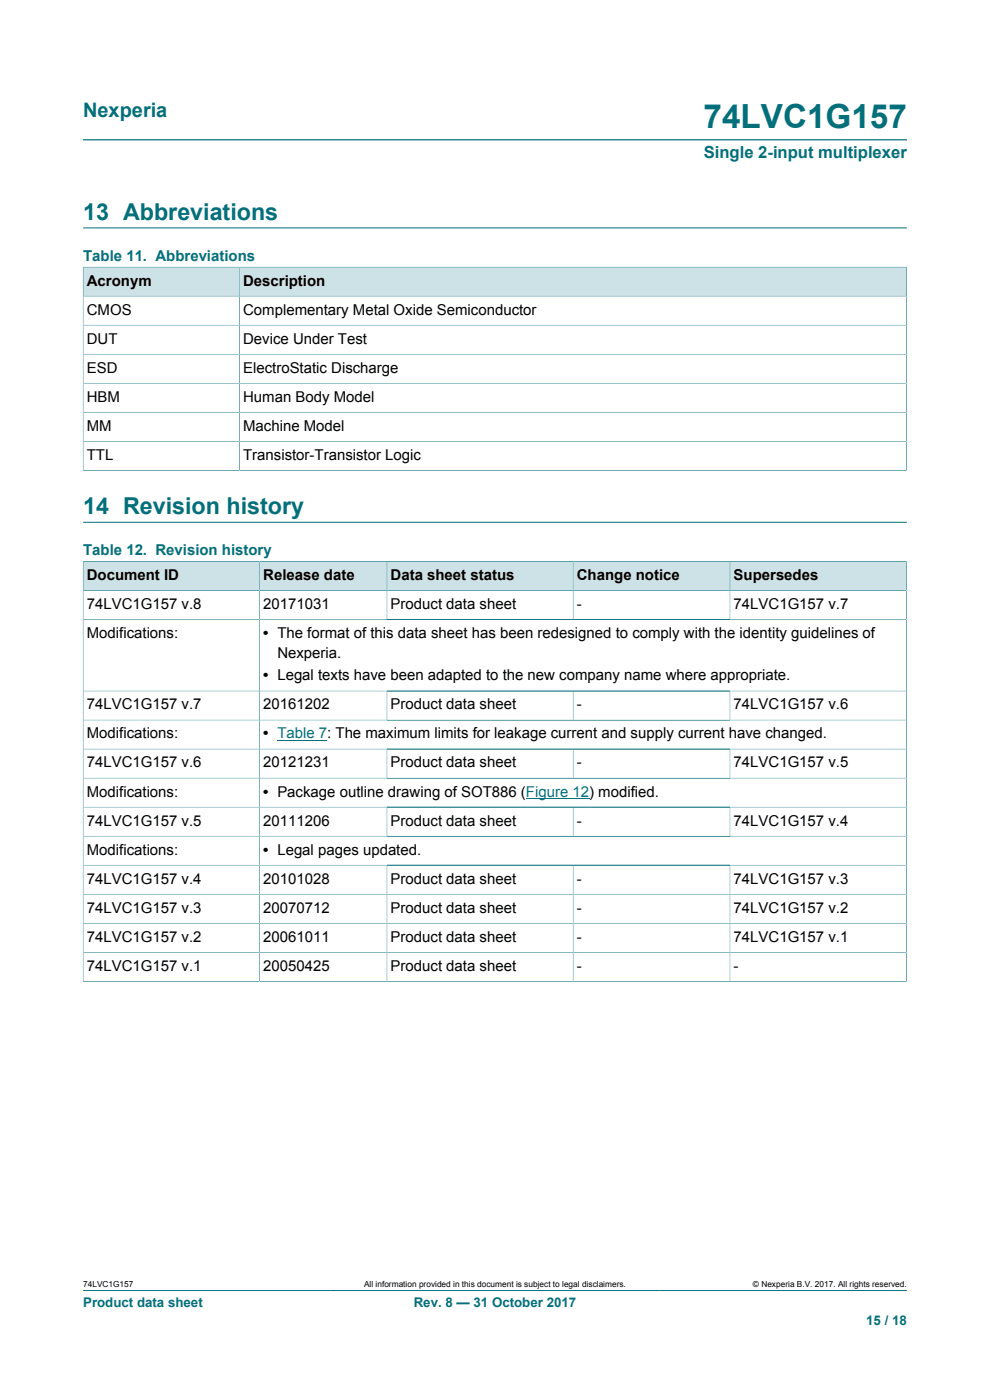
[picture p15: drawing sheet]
<svg xmlns="http://www.w3.org/2000/svg" width="210mm" height="297mm" viewBox="0 0 210 297" stroke-linecap="round" stroke-linejoin="round" font-family="sans-serif">
<defs><g id="words">
<text font-size="7.1" fill="#036f7b" x="149.2" y="27.2">74LVC1G157</text>
<g font-size="4.9" fill="#036f7b">
<text x="17.6" y="46.6">13 Abbreviations</text>
<text x="17.6" y="109">14 Revision history</text>
</g>
<text font-size="4.2" fill="#036f7b" x="17.6" y="24.8">Nexperia</text>
<text font-size="3.5" fill="#036f7b" x="149.3" y="33.5">Single 2-input multiplexer</text>
<g font-size="3.2" fill="#036f7b">
<text x="17.6" y="55.4">Table 11. Abbreviations</text>
<text x="17.6" y="117.8">Table 12. Revision history</text>
</g>
<g font-size="3.2">
<text x="18.4" y="60.6">Acronym</text>
<text x="51.6" y="60.6">Description</text>
<text x="18.4" y="66.7">CMOS</text>
<text x="51.6" y="66.7">Complementary Metal Oxide Semiconductor</text>
<text x="18.4" y="72.9">DUT</text>
<text x="51.6" y="72.9">Device Under Test</text>
<text x="18.4" y="79.1">ESD</text>
<text x="51.6" y="79.1">ElectroStatic Discharge</text>
<text x="18.4" y="85.2">HBM</text>
<text x="51.6" y="85.2">Human Body Model</text>
<text x="18.4" y="91.4">MM</text>
<text x="51.6" y="91.4">Machine Model</text>
<text x="18.4" y="97.5">TTL</text>
<text x="51.6" y="97.5">Transistor-Transistor Logic</text>
<text x="18.4" y="123">Document ID</text>
<text x="55.8" y="123">Release date</text>
<text x="82.9" y="123">Data sheet status</text>
<text x="122.4" y="123">Change notice</text>
<text x="155.6" y="123">Supersedes</text>
<text x="18.4" y="129.2">74LVC1G157 v.8</text>
<text x="55.8" y="129.2">20171031</text>
<text x="82.9" y="129.2">Product data sheet</text>
<text x="122.4" y="129.2">-</text>
<text x="155.6" y="129.2">74LVC1G157 v.7</text>
<text x="18.4" y="135.3">Modifications:</text>
<text x="55.8" y="135.3">• The format of this data sheet has been redesigned to comply with the identity guidelines of</text>
<text x="58.8" y="139.6">Nexperia.</text>
<text x="55.8" y="144.3">• Legal texts have been adapted to the new company name where appropriate.</text>
<text x="18.4" y="150.5">74LVC1G157 v.7</text>
<text x="55.8" y="150.5">20161202</text>
<text x="82.9" y="150.5">Product data sheet</text>
<text x="122.4" y="150.5">-</text>
<text x="155.6" y="150.5">74LVC1G157 v.6</text>
<text x="18.4" y="156.7">Modifications:</text>
<text x="55.8" y="156.7">• Table 7: The maximum limits for leakage current and supply current have changed.</text>
<text x="18.4" y="162.8">74LVC1G157 v.6</text>
<text x="55.8" y="162.8">20121231</text>
<text x="82.9" y="162.8">Product data sheet</text>
<text x="122.4" y="162.8">-</text>
<text x="155.6" y="162.8">74LVC1G157 v.5</text>
<text x="18.4" y="169">Modifications:</text>
<text x="55.8" y="169">• Package outline drawing of SOT886 (Figure 12) modified.</text>
<text x="18.4" y="175.1">74LVC1G157 v.5</text>
<text x="55.8" y="175.1">20111206</text>
<text x="82.9" y="175.1">Product data sheet</text>
<text x="122.4" y="175.1">-</text>
<text x="155.6" y="175.1">74LVC1G157 v.4</text>
<text x="18.4" y="181.3">Modifications:</text>
<text x="55.8" y="181.3">• Legal pages updated.</text>
<text x="18.4" y="187.5">74LVC1G157 v.4</text>
<text x="55.8" y="187.5">20101028</text>
<text x="82.9" y="187.5">Product data sheet</text>
<text x="122.4" y="187.5">-</text>
<text x="155.6" y="187.5">74LVC1G157 v.3</text>
<text x="18.4" y="193.6">74LVC1G157 v.3</text>
<text x="55.8" y="193.6">20070712</text>
<text x="82.9" y="193.6">Product data sheet</text>
<text x="122.4" y="193.6">-</text>
<text x="155.6" y="193.6">74LVC1G157 v.2</text>
<text x="18.4" y="199.8">74LVC1G157 v.2</text>
<text x="55.8" y="199.8">20061011</text>
<text x="82.9" y="199.8">Product data sheet</text>
<text x="122.4" y="199.8">-</text>
<text x="155.6" y="199.8">74LVC1G157 v.1</text>
<text x="18.4" y="205.9">74LVC1G157 v.1</text>
<text x="55.8" y="205.9">20050425</text>
<text x="82.9" y="205.9">Product data sheet</text>
<text x="122.4" y="205.9">-</text>
<text x="155.6" y="205.9">-</text>
</g>
<g font-size="2.8" fill="#036f7b">
<text x="17.6" y="277.3">Product data sheet</text>
<text x="87.8" y="277.3">Rev. 8 — 31 October 2017</text>
<text x="183.7" y="281">15 / 18</text>
</g>
<g font-size="1.8">
<text x="17.6" y="273.1">74LVC1G157</text>
<text x="77.2" y="273.1">All information provided in this document is subject to legal disclaimers.</text>
<text x="159.7" y="273.1">© Nexperia B.V. 2017. All rights reserved.</text>
</g>
</g></defs>
<path d="M17.6 29.7h174.8M17.6 48.3h174.8M17.6 273.8h174.8" fill="none" stroke="#036f7b" stroke-width=".21"/>
<path d="M17.7 56.7h33v6.1h-33z" fill="#cde2e7"/>
<path d="M17.6 56.6v6.2h33.2v-6.1h-33.2" fill="none" stroke="#036f7b" stroke-width=".21"/>
<path d="M50.9 56.7h141.3v6.1h-141.3z" fill="#cde2e7"/>
<path d="M192.3 56.6v43.3M192.3 56.7h-141.5v43.1M17.6 69h174.7M17.6 75.1h174.7M192.3 62.8h-174.7v37.1M17.6 99.8h174.7M17.6 81.3h174.7M17.6 87.5h174.7M17.6 93.6h174.7M17.6 110.8h174.8" fill="none" stroke="#036f7b" stroke-width=".21"/>
<path d="M17.7 119.2h37.3v6h-37.3z" fill="#cde2e7"/>
<path d="M17.6 119.1v6.2h37.5v-6.2h-37.5" fill="none" stroke="#036f7b" stroke-width=".21"/>
<path d="M55.1 119.2h26.9v6h-26.9z" fill="#cde2e7"/>
<path d="M55.1 119.1h27v6.2h-27z" fill="none" stroke="#036f7b" stroke-width=".21"/>
<path d="M82.2 119.2h39.3v6h-39.3z" fill="#cde2e7"/>
<path d="M82.1 119.1h39.5v6.2h-39.5z" fill="none" stroke="#036f7b" stroke-width=".21"/>
<path d="M121.7 119.2h33.1v6h-33.1z" fill="#cde2e7"/>
<path d="M121.6 119.1h33.2v6.2h-33.2z" fill="none" stroke="#036f7b" stroke-width=".21"/>
<path d="M154.9 119.2h37.3v6h-37.3z" fill="#cde2e7"/>
<g fill="none" stroke="#036f7b" stroke-width=".21">
<path d="M192.3 119.1v89.2M192.3 119.1h-37.5v12.3M17.6 131.4h174.7M55.1 125.3v82.9M82.1 125.3v6.1M121.6 125.3v6.1M192.3 125.3h-174.7v83M17.6 146.6h174.7M17.6 152.8h174.7M17.6 158.9h174.7M82.1 146.6v6.2M82.1 158.9v6.2"/>
<path d="M121.6 146.6v6.2M121.6 158.9v6.2M154.8 146.6v6.2M154.8 158.9v6.2M17.6 165.1h174.7M17.6 171.2h174.7M17.6 177.4h174.7M82.1 171.2v6.2M121.6 171.2v6.2M154.8 171.2v6.2M17.6 183.6h174.7M17.6 189.7h174.7"/>
<path d="M17.6 195.9h174.7M82.1 183.6v24.6M121.6 183.6v24.6M154.8 183.6v24.6M17.6 208.2h174.7M17.6 202h174.7"/>
</g>
<path d="M58.8 157h10.6M111.6 169.3h13.4" fill="none" stroke="#00f" stroke-width=".21"/>
<use href="#words"/>
</svg>
